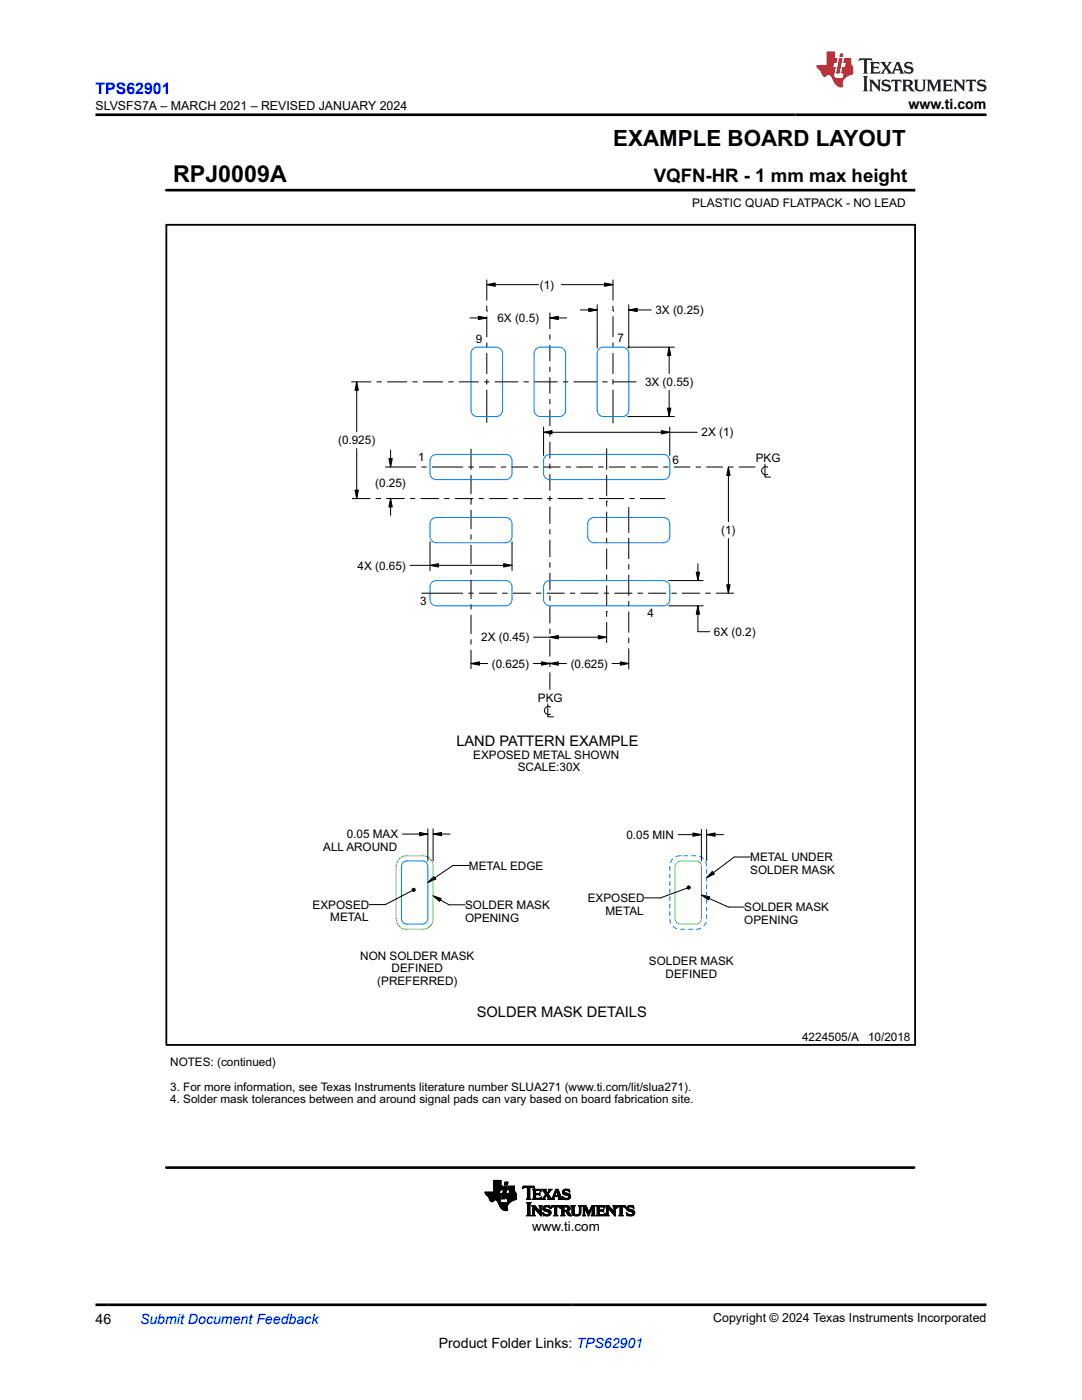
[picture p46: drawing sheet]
<svg xmlns="http://www.w3.org/2000/svg" width="216mm" height="279mm" viewBox="0 0 216 279" stroke-linecap="round" stroke-linejoin="round" font-family="sans-serif">
<defs><g id="words">
<text font-size="4.6" x="34.5" y="36.3">RPJ0009A</text>
<text font-size="4.5" x="122.4" y="29.1">EXAMPLE BOARD LAYOUT</text>
<text font-size="3.7" x="130.5" y="36.3">VQFN-HR - 1 mm max height</text>
<text font-size="3.2" fill="#00f" x="19" y="18.7">TPS62901</text>
<g font-size="2.9">
<text x="91.1" y="148.8">LAND PATTERN EXAMPLE</text>
<text x="95.1" y="202.9">SOLDER MASK DETAILS</text>
</g>
<g font-size="2.8">
<text x="181.3" y="21.8">www.ti.com</text>
<text x="19" y="264.2">46</text>
<text x="87.6" y="269">Product Folder Links: TPS62901</text>
</g>
<text font-size="2.8" fill="#00f" x="27.9" y="264.2">Submit Document Feedback</text>
<text font-size="2.7" x="106.2" y="245.6">www.ti.com</text>
<g font-size="2.5">
<text x="19" y="21.9">SLVSFS7A – MARCH 2021 – REVISED JANUARY 2024</text>
<text x="142.3" y="263.9">Copyright © 2024 Texas Instruments Incorporated</text>
</g>
<text font-size="2.4" x="138.1" y="41.3">PLASTIC QUAD FLATPACK - NO LEAD</text>
<g font-size="2.3">
<text x="107.7" y="57.6">(1)</text>
<text x="99.3" y="64.3">6X (0.5)</text>
<text x="130.8" y="62.7">3X (0.25)</text>
<text x="95" y="68.5">9</text>
<text x="123.2" y="68.3">7</text>
<text x="128.7" y="77">3X (0.55)</text>
<text x="67.5" y="88.7">(0.925)</text>
<text x="140" y="87.1">2X (1)</text>
<text x="83.5" y="92">1</text>
<text x="134.2" y="92.7">6</text>
<text x="150.8" y="92.3">PKG</text>
<text x="74.9" y="97.2">(0.25)</text>
<text x="143.9" y="106.6">(1)</text>
<text x="71.3" y="113.7">4X (0.65)</text>
<text x="83.9" y="120.7">3</text>
<text x="129.2" y="123.2">4</text>
<text x="96" y="128">2X (0.45)</text>
<text x="142.4" y="126.9">6X (0.2)</text>
<text x="98.1" y="133.3">(0.625)</text>
<text x="113.9" y="133.3">(0.625)</text>
<text x="107.3" y="140.1">PKG</text>
<text x="94.4" y="151.4">EXPOSED METAL SHOWN</text>
<text x="103.3" y="153.9">SCALE:30X</text>
<text x="69.2" y="167.3">0.05 MAX</text>
<text x="125" y="167.4">0.05 MIN</text>
<text x="64.5" y="169.8">ALL AROUND</text>
<text x="93.6" y="173.6">METAL EDGE</text>
<text x="149.7" y="171.9">METAL UNDER</text>
<text x="149.7" y="174.4">SOLDER MASK</text>
<text x="62.4" y="181.4">EXPOSED</text>
<text x="65.9" y="183.9">METAL</text>
<text x="92.8" y="181.4">SOLDER MASK</text>
<text x="92.8" y="183.9">OPENING</text>
<text x="117.3" y="180">EXPOSED</text>
<text x="120.8" y="182.5">METAL</text>
<text x="148.5" y="181.9">SOLDER MASK</text>
<text x="148.5" y="184.4">OPENING</text>
<text x="71.9" y="191.6">NON SOLDER MASK</text>
<text x="75.3" y="196.6">(PREFERRED)</text>
<text x="78.1" y="194.1">DEFINED</text>
<text x="129.5" y="192.7">SOLDER MASK</text>
<text x="132.8" y="195.2">DEFINED</text>
<text x="160" y="207.7">4224505/A</text>
<text x="173.2" y="207.7">10/2018</text>
<text x="34" y="212.6">NOTES: (continued)</text>
<text x="34" y="217.7">3. For more information, see Texas Instruments literature number SLUA271 (www.ti.com/lit/slua271).</text>
<text x="34" y="220.2">4. Solder mask tolerances between and around signal pads can vary based on board fabrication site.</text>
</g>
</g></defs>
<g fill="none" stroke="#000" stroke-width=".2">
<path d="M33.2 38h149.2M182.4 37.7v.5M97.1 56.8l1.7-.3v.6zM97.1 55.8v4.2M97.1 56.8h10.4M112 56.8h10.3M120.6 56.5l1.7 .3-1.7 .3zM122.3 55.8v4.2M70.1 76.2h4M71.2 76.2l.3 1.7h-.7zM71.2 76.2v10M75.1 76.2h1.1"/>
<path d="M77.2 76.2h4M82.3 76.2h1M84.4 76.2h4M89.4 76.2h1.1M91.6 76.2h3.9M93.8 63.4h3.3M95.5 63.1l1.6 .3-1.6 .4zM96.6 76.2h1.1M97.1 62.1h.1M97.1 61v1.1M97.1 63.1v4.2M97.1 68.4v1"/>
<path d="M97.1 70.5v4.1M97.1 75.7v1M97.1 77.8v6.6M98.7 76.2h4.7M104.5 76.2h1M106.6 76.2h4.7M109.7 63.4l1.7-.3v.7zM109.7 62.4v3.3M109.7 66.7v1.1M109.7 68.8v3.3M109.7 73.2v1M109.7 75.3v3.3"/>
<path d="M109.7 79.6v1.1M109.7 63.4h3.4M112.3 76.2h1.1M114.4 76.2h4.7M115.8 61.9h3.4M117.5 61.5l1.7 .4-1.7 .3zM119.2 60.8v8.7M120.2 76.2h1M122.3 76.2h4.7M122.3 62.1h.1M122.3 61v1.1M122.3 63.1v4.2"/>
<path d="M122.3 68.4v1M122.3 70.5v4.1M122.3 75.7v1M122.3 77.8v6.7M125.3 69.3h9.3M125.5 61.9l1.6-.4v.7zM125.5 60.8v8.7M125.5 61.9h4.4M133.5 69.3l.4 1.7h-.7zM133.5 69.3v5.2M133.5 77.9v5.2M70.2 99.5h3.7"/>
<path d="M70.8 97.8h.7l-.3 1.7zM71.2 89.5v10M75 99.5h1M76.8 93.2h6.2M77.1 99.5h3.7M77.6 91.5h.7l-.4 1.7zM77.9 99.5l.4 1.7h-.7zM77.9 89.8v3.4M77.9 99.5v3.4M81.8 99.5h1.1M83.9 99.5h3.7M84.1 93.2h1"/>
<path d="M86.2 93.2h6.2M88.7 99.5h1M90.8 99.5h3.6M93.5 93.2h1M94 99.7h.1M94 89.6v4.1M94 94.8v3.8M94 99.7v1M95.5 99.5h1.1M95.6 93.2h3.3M97.6 99.5h3.7M99.9 93.2h1.1"/>
<path d="M102.1 93.2h3.3M102.3 99.5h1.1M104.5 99.5h3.6M106.4 93.2h1.1M108.5 86.3l1.6-.4v.7zM108.5 85.2v5.7M108.5 86.3h30.6M108.5 93.2h3.3M109.2 99.5h1.1M109.7 81.7v3.3M109.7 86.1v1M109.7 88.2v3.3"/>
<path d="M109.7 92.5v1.1M109.7 94.6v3.3M109.7 99v1M111.3 99.5h5M112.9 93.2h1.1M115 93.2h3.3M117.4 99.5h1.1M119.4 93.2h1M119.5 99.5h5M121.1 89.5v4.2M121.1 94.8v4.2M121.5 93.2h3.3"/>
<path d="M125.3 83.1h9.3M125.6 99.5h1.1M125.9 93.2h1M127.7 99.5h5M128 93.2h3.3M132 85.9l1.6 .4-1.6 .3zM132.3 93.2h1.1M133.2 81.5h.7l-.4 1.6zM133.6 85.2v5.7M134.5 93.2h3.3M138.8 93.2h1.1M140.9 93.2h3.3"/>
<path d="M145.3 93.2h1.1M145.3 93.2l.4 1.7h-.7zM145.3 93.2v10.9M147.4 93.2h3.3M152.6 92.6v2.6h1.2M153.2 93.3a.82 .82 0 0 0-1.3 .7 .82 .82 0 0 0 1.3 .7M81.8 112.8h20.4M84.1 118.4h8.3M85.8 112.8l1.7-.3v.7zM85.8 108.1v5.8M93.5 118.4h1M94 101.8v3.8"/>
<path d="M94 106.6v1.1M94 108.8v3.8M94 113.6v1.1M94 115.7v3.8M95.6 118.4h3.6M100.2 118.4h1.1M100.5 112.5l1.7 .3-1.7 .4zM102.2 108.1v5.8M102.3 118.4h3.6M107 118.4h1M109.1 118.4h3.6M109.7 101.1v3.4"/>
<path d="M109.7 105.6v1.1M109.7 107.7v3.5M109.7 112.2v1.1M109.7 114.3v3.5M109.7 118.8v1.1M113.7 118.4h1.1M115.8 118.4h3.6M120.5 118.4h1M121.1 100h.1M121.1 100v1.1M121.1 102.1v4.2M121.1 107.4v1"/>
<path d="M121.1 109.5v4.1M121.1 114.7v1M121.1 116.8v4.2M122.6 118.4h3.6M125.5 101.2v5.1M125.5 107.4v4.2M125.5 112.6v1.1M125.5 114.7v4.2M125.5 120v1M127.2 118.4h1.1M129.3 118.4h3.6M133.4 115.9h6.9"/>
<path d="M134 118.4h1M136.1 118.4h3.6M138.9 114.2h.7l-.3 1.7zM139.3 112.5v3.4M140.7 118.4h1.1M142.8 118.4h3.6M145 116.7h.7l-.4 1.7zM145.3 107.5v10.9M94 132.4l1.7-.3v.7zM94 120.6v1.1M94 122.7v3.8M94 127.6v1"/>
<path d="M94 129.7v3.8M94 132.4h3.3M106.4 132.4h6.6M106.5 127.2h14.6M108 132.1l1.7 .3-1.7 .4zM109.7 127.2l1.7-.4v.7zM109.7 132.4l1.7-.3v.7zM109.7 121v3.4M109.7 125.5v1M109.7 127.6v3.4M109.7 132.1v1M109.7 134.2v3.4"/>
<path d="M119.4 126.8l1.7 .4-1.7 .3zM121.1 122h.1M121.1 122v1.1M121.1 124.1v4.2M122.1 132.4h3.4M123.8 132.1l1.7 .3-1.7 .4zM125.5 122.1v4.1M125.5 127.3v1M125.5 129.4v4.2M133.4 120.9h6.9M139.3 120.9l.3 1.7h-.7zM139.3 120.9v5.2h2.3"/>
<path d="M109.3 140.5v2.6h1.1M109.9 141.1a.82 .82 0 0 0-1.3 .7 .82 .82 0 0 0 1.3 .7M80.3 166.5h5.1M82.2 177.4l.3-.1h.2l.2 .3-.2 .3h-.2l-.3-.2zM82.2 177.7l-5.3 2.8h-3.2M83.7 166.1l1.7 .4-1.7 .3zM85.4 165.4v6.4M86.4 166.5l1.7-.4v.7zM86.4 178.8l1.6 .5-.3 .6zM86.4 178.8l3.2 1.8h3.2M86.4 165.4v6.4M86.4 166.5h3.4"/>
<path d="M86.6 174.9l.3 .6-1.5 .6zM93.6 172.7h-3.2l-5 3.4M135.3 166.6h4.7M137.1 177.2l-5.3 2h-3.2M137.1 177l.2-.2 .3 .1 .2 .2-.2 .3-.3 .1-.2-.2zM138.3 166.2l1.7 .4-1.7 .3zM140 178.6l1.6 .4-.3 .6zM140 178.6l5.3 2.4h3.2M140 165.5v6.3M141 166.6l1.7-.4v.7zM141 165.5v6.3M141 166.6h3.4"/>
<path d="M142.1 173.9l.4 .5-1.5 .8zM149.7 171h-3.2l-5.5 4.2M96.8 238h2.9M96.8 238.1h2.9M96.8 238.2h2.8M96.9 238.2h3.2l-.2 1M96.9 238.3h3.1M96.9 238.4h3.1M97 238.4h3M97.1 238.5h2.9M97.1 238.6h2.9M97.2 238.6h2.8"/>
<path d="M97.3 238.7h2.7M97.4 238.8h2.5M97.5 238.9h2.4M97.6 239h2.3M97.6 239.1h2.3M97.6 239.2h2.3M97.7 239.3h2.1M97.7 239.4h2.1M97.7 239.5h1M97.8 239.5h.8M97.8 239.6h.7M97.9 239.7h.6"/>
<path d="M97.9 239.7h.5M98.1 239.8h.2M98.5 237.8h1.2M98.5 237.7h1.2M98.5 237.6h1.3M98.5 236.7h1.8l-.1 .8h-1.7M98.5 237.4h1.7M98.5 237.3h1.7M98.5 237.2h1.7M98.5 237.2h1.8M98.5 237.1h1.8M98.5 237h1.8"/>
<path d="M98.5 236.9h1.8M98.5 236.8h1.8M98.5 236.6h1.5M98.5 236.5h1.5M98.5 236.4h1.5M98.5 236.3h1.5M98.5 236.2h1.5M98.5 236.1h1.5M98.5 236h1.5M98.5 235.9h1.5M98.5 235.8h1.5M98.5 235.7h1.5"/>
<path d="M98.5 235.6h1.5M99 239.5h.8M99.1 239.5h.7M99.2 239.6h.6M99.2 239.7h.6M99.3 239.7h.5M99.3 239.8h.5M99.3 239.9h.6M99.4 239.9h.6M99.7 237.9h-2.9l.1 .4 .6 .6 .4 .8 .4 .1 .4-.3h.4l.8 1.5 .7 .5h.7l-.1-.8 .6-.8M99.8 237.5l-.2 .7M99.9 239.2l-.1 .6 .6 .2h.8l.2-.7"/>
<path d="M100 236.7v-1.1h-1.5v2.3M100.1 239.2h.6M100.1 239.1h.6M100.2 239h.5M100.2 238.9h.6M100.2 238.8h.6M100.2 238.7h.6M100.2 238.6h.6M100.3 238.6h.5M100.3 238.5h.5M100.3 238.4h.6M100.3 238.3h.6"/>
<path d="M100.3 238.2h.6M100.3 238.1h.6M100.4 238h.5M100.4 238h.6M100.4 237.9h.6M100.4 237.8h.6M100.4 237.7h.6M100.4 237.6h.6M100.5 237.5h.5M100.5 237.4h.6M100.5 237.3h.6M100.5 237.2h.6"/>
<path d="M100.5 237.1h.6M100.6 237h.5M100.6 237h.6M100.6 236.9h.6M100.6 236.8h.6M100.6 236.7h.6l-.5 2.6h-.6zM100.7 236.4h.6M100.7 236.3h.6M100.7 236.2h.6M100.7 236.1h.6M100.7 236h.6M100.8 236h.5"/>
<path d="M100.8 235.9h.6l-.2 .6h-.5zM101 239.1h2M101 239h2M101 239.2h2M101 238.9h2M101 238.9v.3l.4 .1M101 238.8h2M101.1 238.7h1.9M101.1 238.6h1.9M101.1 238.5h1.9M101.1 238.4h1.9M101.1 238.3h1.9"/>
<path d="M101.2 239.9h.6M101.3 239.9h.6M101.3 239.8h.7M101.3 239.7h.8M101.3 239.7h.9M101.3 239.6h1M101.3 237.4h1.4M101.3 239.5h1.2M101.3 239.5h1.3M101.3 237.3h1.4M101.3 239.4h1.5M101.4 237.2h1.3"/>
<path d="M101.4 239.3h1.6M101.4 237.1h1.3M101.4 237h1.3M101.4 236.9h1.3M101.4 236.8h1.3M101.6 238.2h1.4M101.6 238.1h1.3M101.6 238h1.2M101.7 237.9h1.1M101.7 237.8h1M101.7 237.7h1M101.7 237.6h1"/>
<path d="M101.7 237.5l-.1 .7M102.7 237.5h-1.4l.2-.8h1.2v1l.3 .5v1.2M103 239.4l-1.2 .5M103 238.2h-1.8l-.2 .7M104.3 237.2h.1M104.3 237.1h.2M104.3 237h2.3M104.3 236.9h2.3M104.4 236.8h2.2M105 239.3h.9M105.2 239.2h.6M105.2 237.1h.5"/>
<path d="M105.2 239.1h.5M105.2 237.1v-.1h-.5l-.5 .2 .2-.5h2.1l.2 .5-.5-.2h-.4l-.1 .1M105.2 239l-.2 .3M105.2 239h.5M105.2 238.9h.5M105.2 238.8h.5M105.2 238.7h.5M105.2 238.6h.5M105.2 238.5h.5M105.2 238.4h.5M105.2 238.3h.5M105.2 238.2h.5"/>
<path d="M105.2 238.1h.5M105.2 238h.5M105.2 237.9h.5M105.2 237.8h.5M105.2 237.7h.5M105.2 237.6h.5M105.2 237.5h.5M105.2 237.4h.5M105.2 237.3h.5M105.2 237.2h.5M105.2 237.1v1.9M105.7 239l.2 .3"/>
<path d="M105.7 237.1v1.9M105.9 239.3h-.9M106.2 239.3h1.7M106.3 237.4h1.6M106.4 239.2h1.6M106.4 237.5h1.5M106.4 239.1h.5M106.4 237.6h.5M106.4 237.7l-.2-.4h1.6l.2 .5M106.4 239l-.2 .3M106.4 238.2h1.1l.2-.2v.6l-.2-.2-1.1 .1M106.4 239h.5"/>
<path d="M106.4 238.9h.5M106.4 238.8h.5M106.4 238.7h.5M106.4 238.6h.5M106.4 238.4h1.3M106.4 238.3h1.3M106.4 238.1h.5M106.4 238h.5M106.4 237.9h.5M106.4 237.8h.5M106.4 237.7h.5M106.4 237.7v1.3"/>
<path d="M106.5 237.1h.2M106.6 237.2h.1M106.9 237.7l.1-.1h.5l.5 .2M106.9 238.4v.7h.8l.3-.2-.1 .5-1.7-.1M106.9 237.7v.5M107.5 238.2h.2M107.6 238.5h.1M107.6 239.1h.4M107.6 238.1h.1M107.6 238.6h.1M107.6 237.6h.3M107.8 237.7h.2"/>
<path d="M107.9 239h.1M107.9 237.8h.1M108 238.9h.1M108 239.3h.8M108.1 237.4h.8M108.3 239.2h.4M108.3 237.5h.6M108.3 239.1h.4M108.4 237.6h.5M108.4 239l-.4 .3M108.4 239h.3M108.4 237.7h.6"/>
<path d="M108.5 238.9h.3M108.5 237.8h.5M108.5 238.8h.3M108.6 237.9h.5M108.6 238.8h.3M108.6 238h.5M108.7 238.7h.3M108.7 238.1h.8M108.7 238.6h.8M108.8 238.2h.6M108.8 239.3h-.8M108.8 238.5h.7"/>
<path d="M108.8 238.3h.6M108.9 238.4h.5M108.9 237.7l.1-.4h-.9l.8 1.1-.5 .6M108.9 237.7l.3 .4 .4-.5-.2-.3h.7l-.7 1M109.1 238.7h.5M109.2 238.8h.5M109.3 239.3l.1-.2-.4-.6-.3 .7 .1 .1M109.3 239.3h1.4M109.3 238h.3M109.3 238.9h.5M109.3 237.9h.3M109.4 238.3l.7 .9 .2-.2"/>
<path d="M109.4 239h.5M109.4 237.8h.3M109.4 239.1h.5M109.4 239.2h.6M109.5 237.7h.3M109.5 237.4h.6M109.5 237.6h.3M109.6 237.5h.3M110.1 239.2h.4M110.2 239.1h.3M110.2 239h.3M110.3 239l.6-1.7h.5l.6 1.8 .3 .2"/>
<path d="M110.3 238.9h.3M110.3 238.8h.3M110.4 238.8h1.5M110.4 238.7h1.5M110.4 238.6h.3M110.5 238.5h.2M110.5 238.4h.3M110.5 239.1l.2 .2M110.5 239.1l.1-.3h.8l.1 .3M110.5 238.3h.3M110.6 238.2h.2M110.6 238.1h.3"/>
<path d="M110.7 239.3h-1.4M110.7 238h.2M110.7 237.9h.3M110.7 237.8h.3M110.8 237.7h.7M110.8 237.6h.7M110.8 237.5h.6M110.9 237.4h.5M111 237.7l.4 .9h-.7zM111.1 237.8h.4M111.1 237.9h.5M111.1 238h.5"/>
<path d="M111.2 238.1h.4M111.2 238.2h.5M111.2 238.3h.5M111.3 238.4h.5M111.3 238.5h.5M111.4 238.6h.4M111.4 239.3h.9M111.5 238.8h.4M111.5 238.9h.5M111.5 239h.5M111.5 239.1l-.1 .2M111.6 239.2h.5"/>
<path d="M111.6 239.1h.4M112.2 238.8h.1M112.2 238.9h.2M112.2 237.9h.4M112.2 238h.5M112.2 237.8h.4M112.3 239h.3M112.3 239.3h-.9M112.3 238.1h.7M112.3 237.7h.3M112.3 239.1h.5M112.3 238.2h1.1"/>
<path d="M112.3 239.2h1.4M112.3 237.6h.4M112.3 239.3h.2M112.4 238.3h1.2M112.4 237.5h1.2M112.5 238.4h1.2M112.5 237.4h1.1M112.6 239.3h.9M112.7 238.5h1.1M112.7 237.3h.5M112.9 239.4h.3M113.1 238.6h.7"/>
<path d="M113.2 238.6l.3 .2-.3 .3h-.5l-.5-.4M113.3 239.1h.5M113.3 237.6h.4M113.4 238.7h.5M113.4 239h.4M113.5 238.8h.4M113.5 238.9h.3M113.5 237.7h.2M113.6 237.8h.1M113.7 237.9l-.6-.3h-.4l-.1 .2 .1 .2 1.1 .4v.5l-.2 .4-1.3 .1-.1-.7M113.7 237.9l-.1-.6h-.8l-.4 .3-.2 .3 .1 .3 .9 .4M113.7 237.9h.1"/>
<path d="M99.4 240h1M99.4 240.1h2.2M99.5 240.1h2.1M99.5 240.2h2M99.5 240.3h1.9M99.6 240.3h1.8M99.6 240.4h1.8M99.6 240.5h1.7M99.7 240.5h1.6M99.7 240.6h1.6M99.7 240.7h1.5M99.8 240.7h1.4"/>
<path d="M99.8 240.8h1.4M99.8 240.9h1.4M99.9 240.9h1.3M99.9 241h1.3M100 241.1h1.2M100.1 241.2h1.1M100.2 241.3h1M100.2 241.3h1.1M100.3 241.4h1M100.4 241.5h.9M100.6 241.5h.7M100.9 241.6h.1"/>
<path d="M101.2 240h.5M105 242.6l.3-.3v-2l-.3-.3h1l-.3 .3v2.1l.3 .2M105 242.6h1M105.1 240.1h.8M105.2 242.5h.6M105.2 240.2h.6M105.2 242.4h.5M105.3 240.3h.4M105.3 242.3h.4M105.3 242.2h.4M105.3 242.1h.4M105.3 242h.4"/>
<path d="M105.3 241.9h.4M105.3 241.8h.4M105.3 241.7h.4M105.3 241.6h.4M105.3 241.5h.4M105.3 241.4h.4M105.3 241.3h.4M105.3 241.2h.4M105.3 241.1h.4M105.3 241h.4M105.3 240.9h.4M105.3 240.8h.4"/>
<path d="M105.3 240.7h.4M105.3 240.6h.4M105.3 240.5h.4M105.3 240.4h.4M106 242.6h-1M106.1 242.6h.7M106.1 240.6h.6M106.2 240.7h.6M106.3 242.5h.4M106.3 240.8h.6M106.3 242.4h.3M106.3 240.9h.7"/>
<path d="M106.3 242.3h.3M106.3 242.2h.3M106.3 242.1h.3M106.3 242h.3M106.3 241.9h.3M106.3 241.8h.3M106.3 241.7h.3M106.3 241.6h.3M106.3 241.5h.3M106.3 241.4h.3M106.3 241.3h.3M106.3 241.2h.3"/>
<path d="M106.3 241.1h.8M106.3 241h.8M106.6 241.1v1.3l.2 .2M106.6 241.1h.1M106.6 241.1l1.4 1.6v-1.8l.2-.3h-.6l.1 .3 .1 .9M106.7 241.2h.5M106.7 241.3h.6M106.8 242.6h-.7M106.8 241.4h.6M106.9 241.5h.6M107 241.6h.6M107.1 241.7h.5"/>
<path d="M107.1 241.8h.9M107.2 241.9h.8M107.3 241.9h.7M107.4 242h.6M107.5 242.1h.5M107.6 242.2h.4M107.6 240.6h.6M107.6 242.3h.4M107.7 240.7h.4M107.7 242.4h.3M107.7 240.8h.3M107.7 241.8l-1-1.2h-.6l.2 .3v1.5l-.2 .2"/>
<path d="M107.7 241.8h.1M107.7 240.9h.3M107.8 241.7h.2M107.8 241.6h.2M107.8 241.5h.2M107.8 241.4h.2M107.8 241.3h.2M107.8 241.2h.2M107.8 241.1h.2M107.8 241h.2M107.8 242.5h.2M107.9 242.6h.1"/>
<path d="M108.3 242h.1M108.3 242.1h.1M108.3 242.2h.3M108.3 241.2h.4M108.3 241.1h.4M108.3 241.3h.5M108.3 242.3h.4M108.3 241h.4M108.4 241.4h.8M108.4 242.4h.6M108.4 240.9h.4M108.4 242.5h1.3"/>
<path d="M108.4 241.5h1.2M108.4 242.6h.1M108.4 240.8h1.3M108.5 241.6h1.2M108.5 240.7h1.2M108.6 241.7h1.2M108.7 242.6h.9M108.7 240.6h.7M108.9 241.8l-.5-.4v-.5l.4-.3h.9l.1 .6-.7-.4-.3 .1-.1 .2 1 .5 .3 .4M108.9 241.8l.6 .1v.4l-.6 .1-.6-.4M108.9 241.8h1M109.2 242.4h.6"/>
<path d="M109.3 241.9h.6M109.4 240.9h.3M109.5 242.3h.4M109.5 241.9h.4M109.5 242.2h.4M109.5 242h.5M109.6 242.1h.3M109.6 240.6h.1M109.6 241h.2M109.7 241.1h.1M109.9 241.1h.1M109.9 241h.2"/>
<path d="M110 242l-.3 .5-.6 .2-.5-.2-.2 .1-.1-.6M110 240.9h.2M110 240.8h1.8M110 240.7h1.7M110.1 240.6h1.6M110.4 242.6h.9M110.6 242.5h.5M110.6 242.4h.5M110.7 240.9h.4M110.7 242.3h.4M110.7 241l-.4-.1-.4 .2 .2-.5h1.6l.2 .5-.5-.2h-.3v.1M110.7 241v1.4l-.3 .2"/>
<path d="M110.7 242.2h.4M110.7 242.1h.4M110.7 242h.4M110.7 241.9h.4M110.7 241.8h.4M110.7 241.7h.4M110.7 241.6h.4M110.7 241.5h.4M110.7 241.4h.4M110.7 241.3h.4M110.7 241.2h.4M110.7 241.1h.4"/>
<path d="M110.7 241h.4M111.1 241v1.4l.2 .2M111.3 242.6h-.9M111.6 240.9h.2M111.7 241h.1M111.7 241.1h.1M111.9 242.6l.2-.2v-1.5l-.2-.3 1.5 .1 .3 .2v.4l-.1 .3-.4 .1 .9 .9h-.6l-.5-.7-.5-.1v.6l.2 .2M111.9 242.6h.8M111.9 240.6h1.3M112 240.7h1.5M112 242.5h.6M112.1 240.8h1.5"/>
<path d="M112.1 242.4h.4M112.1 240.9h.4M112.1 242.3h.4M112.1 242.2h.4M112.1 242.1h.4M112.1 242h.4M112.1 241.9h.4M112.1 241.8h1.2M112.1 241.7h1.3M112.1 241.6h1.5M112.1 241.5h.4M112.1 241.4h.4"/>
<path d="M112.1 241.3h.4M112.1 241.2h.4M112.1 241.1h.4M112.1 241h.4M112.7 240.9l-.2 .1v.6M112.7 242.6h-.8M112.9 240.9h.3l.1 .3-.1 .3-.3 .1M112.9 241.9h.6M113 241.9h.5M113.1 242h.5M113.1 242.1h.6M113.1 240.9h.6"/>
<path d="M113.2 241.5h.5M113.2 242.2h.5M113.2 242.3h.6M113.2 241h.5M113.2 241.4h.5M113.3 241.3h.4M113.3 241.1h.5M113.3 241.2h.5M113.3 242.4h.6M113.4 242.5h.6M113.5 242.6h.6M113.9 240.6h.9"/>
<path d="M114.1 240.7h.5M114.1 240.8h.5M114.1 240.9h.5M114.1 241.9h.5M114.1 241.8h.5M114.1 241.7h.5M114.1 241.6h.5M114.1 241.5h.5M114.1 241.4h.5M114.1 241.3h.5M114.1 241.2h.5M114.1 241.1h.5"/>
<path d="M114.1 241h.5M114.1 242h.5M114.1 242.1h.5M114.2 242.2h.4M114.2 242.3h.5M114.3 242.4h.6M114.4 242.5h1.3M114.6 241.9l.1 .4 .4 .1 .4-.1 .1-.4M114.6 241.9v-1l.2-.3h-.9l.2 .3 .1 1.3 .2 .3 .5 .2 .6-.1 .3-.2 .1-.5M114.6 242.6h.9M115.3 242.4h.5M115.4 240.6h.7"/>
<path d="M115.5 242.3h.3M115.5 240.7h.5M115.6 242.2h.3M115.6 242.1h.3M115.6 240.8h.3M115.6 242h.3M115.6 240.9h.3M115.6 241.9v-1l-.2-.3h.7l-.2 .2v1.1M115.6 241.9h.3M115.6 241.8h.3M115.6 241.7h.3M115.6 241.6h.3"/>
<path d="M115.6 241.5h.3M115.6 241.4h.3M115.6 241.3h.3M115.6 241.2h.3M115.6 241.1h.3M115.6 241h.3M116.2 242.6l.2-.3v-1.4l-.2-.3h.7l.6 1.3 .6-1.3h.7l-.2 .3v1.5l.2 .2M116.2 242.6h.6M116.2 240.6h.7M116.3 240.7h.7M116.3 242.5h.4M116.4 240.8h.6"/>
<path d="M116.4 242.4h.3M116.4 240.9h.7M116.4 242.3h.3M116.4 242.2h.3M116.4 242.1h.3M116.4 242h.3M116.4 241.9h.3M116.4 241.8h.3M116.4 241.7h.3M116.4 241.6h.3M116.4 241.5h.3M116.4 241.4h.3"/>
<path d="M116.4 241.3h.3M116.4 241.2h.3M116.4 241.1h.8M116.4 241h.7M116.7 242.3l.1 .3M116.7 242.3v-1.3l.7 1.7 .8-1.7v1.4l-.2 .2M116.7 241.2h.5M116.8 241.3h.4M116.8 241.4h.5M116.8 242.6h-.6M116.9 241.5h.4M116.9 241.6h.5"/>
<path d="M116.9 241.7h.5M117 241.8h.4M117 241.9h.5M117.1 241.9h.7M117.1 242h.6M117.1 242.1h.6M117.2 242.2h.4M117.2 242.3h.4M117.3 242.4h.3M117.3 242.5h.2M117.4 242.6h.1M117.6 241.9h.2"/>
<path d="M117.6 241.8h.2M117.6 241.7h.3M117.7 241.6h.2M117.7 241.5h.3M117.8 241.4h.2M117.8 241.3h.2M117.8 241.2h.3M117.9 241.1h.7M117.9 241h.7M118 240.9h.6M118 242.6h.8M118 240.8h.6"/>
<path d="M118 240.7h.7M118.1 240.6h.7M118.1 242.5h.6M118.1 242.4h.5M118.2 242.3h.4M118.2 242.2h.4M118.2 242.1h.4M118.2 242h.4M118.2 241.9h.4M118.2 241.8h.4M118.2 241.7h.4M118.2 241.6h.4"/>
<path d="M118.2 241.5h.4M118.2 241.4h.4M118.2 241.3h.4M118.2 241.2h.4M118.8 242.6h-.8M119 242.6h1.6M119 240.6h1.6M119.1 240.7h1.5M119.1 242.5h1.6M119.1 240.8h1.5M119.2 242.4h1.5M119.2 240.9h.4"/>
<path d="M119.2 242.3h.4M119.2 242.2h.4M119.2 242.1h.4M119.2 242h.4M119.2 241.9h.4M119.2 241.8h.4M119.2 241.7h1.3M119.2 241.6h1.3M119.2 241.5h1.3M119.2 241.4h.4M119.2 241.3h.4M119.2 241.2h.4"/>
<path d="M119.2 241.1h.4M119.2 241h.4M119.6 241v.5h.6l.3-.2v.6l-.3-.2h-.6v.7h.8l.4-.3M119.8 240.9l-.2 .1M120.1 240.9l.6 .2M120.3 241.8h.2M120.4 241.4h.1M120.4 240.9h.3M120.6 242.3h.2M120.6 241h.1M120.7 241.1h.1M120.7 241.1l-.2-.5h-1.5l.2 .3v1.4l-.2 .3"/>
<path d="M120.7 242.2h.1M120.8 242.1h.1M120.8 242.1l-.2 .5h-1.6M120.9 242.6h.6M120.9 240.6h.6M121 240.7h.6M121 242.5h.4M121 240.8h.6M121.1 242.4h.2M121.1 240.9h.6M121.1 242.3h.2M121.1 242.2h.2"/>
<path d="M121.1 242.1h.2M121.1 242h.2M121.1 241.9h.2M121.1 241.8h.2M121.1 241.7h.2M121.1 241.6h.2M121.1 241.5h.2M121.1 241.4h.2M121.1 241.3h.2M121.1 241.2h.2M121.1 241.1h.8M121.1 241h.7"/>
<path d="M121.3 241.1v1.3l.2 .2M121.3 241.1h.1M121.3 241.1l1.5 1.6v-1.8l.1-.3h-.6l.2 .3v.9l-1-1.2h-.6l.2 .3v1.4l-.2 .3M121.4 241.2h.6M121.5 241.3h.6M121.5 242.6h-.6M121.6 241.4h.5M121.6 241.5h.6M121.7 241.6h.6M121.8 241.7h.6M121.9 241.8h.9M122 241.9h.8"/>
<path d="M122.1 241.9h.7M122.1 242h.7M122.2 242.1h.6M122.3 242.2h.5M122.3 240.6h.6M122.4 242.3h.4M122.4 240.7h.5M122.5 242.4h.3M122.5 240.8h.3M122.5 240.9h.3M122.5 241.7h.3M122.5 241.6h.3"/>
<path d="M122.5 241.5h.3M122.5 241.4h.3M122.5 241.3h.3M122.5 241.2h.3M122.5 241.1h.3M122.5 241h.3M122.6 242.5h.2M122.6 242.6h.2M123 241.1h.1M123 241h.2M123 240.9h.3M123.1 240.8h1.7"/>
<path d="M123.1 240.7h1.7M123.1 240.6h1.7M123.5 242.6h.9M123.7 242.5h.5M123.7 242.4h.5M123.7 240.9h.5M123.7 241v-.1h-.3l-.4 .2 .1-.5h1.7l.1 .5-.4-.2h-.3l-.1 .1M123.7 241v1.4l-.2 .2M123.7 242.3h.4M123.7 242.2h.4M123.7 242.1h.4M123.7 242h.4"/>
<path d="M123.7 241.9h.4M123.7 241.8h.4M123.7 241.7h.4M123.7 241.6h.4M123.7 241.5h.4M123.7 241.4h.4M123.7 241.3h.4M123.7 241.2h.4M123.7 241.1h.4M123.7 241h.4M124.1 241l.1 1.4 .2 .2M124.4 242.6h-.9"/>
<path d="M124.6 240.9h.2M124.7 241h.2M124.8 241.1h.1M125 242h.1M125 242.1h.1M125 242.2h.3M125 241.2h.4M125 241.1h.4M125 241.3h.5M125 242.3h.4M125 241h.4M125.1 241.4h.8"/>
<path d="M125.1 242.4h.6M125.1 240.9h.4M125.1 242.5h1.3M125.1 241.5h1.2M125.1 242.6h.1M125.1 240.8h1.3M125.2 241.6h1.2M125.2 240.7h1.2M125.3 241.7h1.2M125.4 242.6h.9M125.4 240.6h.7M125.6 241.8l-.5-.4v-.5l.4-.3h.9l.1 .6-.7-.4-.3 .1-.1 .2 1 .5 .3 .4"/>
<path d="M125.6 241.8l.6 .1v.4l-.6 .1-.6-.4M125.6 241.8h1M125.9 242.4h.6M126 241.9h.6M126.1 240.9h.3M126.2 242.3h.4M126.2 241.9h.4M126.2 242.2h.4M126.2 242h.5M126.3 242.1h.3M126.3 240.6h.1M126.3 241h.2"/>
<path d="M126.4 241.1h.1M126.7 242l-.3 .5-.6 .2-.5-.2-.2 .1-.1-.6"/>
</g>
<g fill="#000">
<path d="M97.1 56.8l1.7-.3v.6zM120.6 56.5l1.7 .3-1.7 .3zM71.2 76.2l.3 1.7h-.7zM95.5 63.1l1.6 .3-1.6 .4zM109.7 63.4l1.7-.3v.7zM117.5 61.5l1.7 .4-1.7 .3zM125.5 61.9l1.6-.4v.7zM133.5 69.3l.4 1.7h-.7zM70.8 97.8h.7l-.3 1.7zM77.9 99.5l.4 1.7h-.7zM77.6 91.5h.7l-.4 1.7zM108.5 86.3l1.6-.4v.7z"/>
<path d="M133.2 81.5h.7l-.4 1.6zM132 85.9l1.6 .4-1.6 .3zM145.3 93.2l.4 1.7h-.7zM85.8 112.8l1.7-.3v.7zM100.5 112.5l1.7 .3-1.7 .4zM138.9 114.2h.7l-.3 1.7zM145 116.7h.7l-.4 1.7zM94 132.4l1.7-.3v.7zM109.7 127.2l1.7-.4v.7zM108 132.1l1.7 .3-1.7 .4zM109.7 132.4l1.7-.3v.7zM119.4 126.8l1.7 .4-1.7 .3z"/>
<path d="M123.8 132.1l1.7 .3-1.7 .4zM139.3 120.9l.3 1.7h-.7zM82.2 177.4l.3-.1h.2l.2 .3-.2 .3h-.2l-.3-.2zM83.7 166.1l1.7 .4-1.7 .3zM86.6 174.9l.3 .6-1.5 .6zM86.4 166.5l1.7-.4v.7zM86.4 178.8l1.6 .5-.3 .6zM137.1 177l.2-.2 .3 .1 .2 .2-.2 .3-.3 .1-.2-.2zM138.3 166.2l1.7 .4-1.7 .3zM140 178.6l1.6 .4-.3 .6zM141 166.6l1.7-.4v.7zM142.1 173.9l.4 .5-1.5 .8z"/>
</g>
<path d="M33.2 44.9h149.4v163.6h-149.4z" fill="none" stroke="#000" stroke-width=".36"/>
<path d="M33.2 38h149.2M33.2 233h149.2" fill="none" stroke="#000" stroke-width=".53"/>
<g fill="none" stroke="#007fff" stroke-width=".2">
<path d="M94.2 69.8l.6-.5h.4h3.8a1.26 1.26 0 0 1 1.3 1.2v11.4a1.26 1.26 0 0 1-1.3 1.2h-3.8a1.26 1.26 0 0 1-1.2-1.2v-11.4zM106.8 69.8l.6-.5h.4h3.8a1.26 1.26 0 0 1 1.3 1.2v11.4a1.26 1.26 0 0 1-1.3 1.2h-3.8a1.26 1.26 0 0 1-1.2-1.2v-11.4zM119.4 69.8l.6-.5h.4h3.8a1.26 1.26 0 0 1 1.3 1.2v11.4a1.26 1.26 0 0 1-1.3 1.2h-3.8a1.26 1.26 0 0 1-1.2-1.2v-11.4zM86.3 90.9l.8-.2h13.8a1.26 1.26 0 0 1 1.3 1.2v2.6a1.26 1.26 0 0 1-1.3 1.2h-13.8a1.26 1.26 0 0 1-1.3-1.2v-2.6l.1-.4zM109 90.9l.7-.2h22.7a1.26 1.26 0 0 1 1.2 1.2v2.6a1.26 1.26 0 0 1-1.2 1.2h-22.7a1.26 1.26 0 0 1-1.2-1.2v-2.6v-.4zM86 116.4l.7-.5h.4h13.8a1.26 1.26 0 0 1 1.3 1.2v2.5a1.26 1.26 0 0 1-1.3 1.3h-13.8a1.26 1.26 0 0 1-1.3-1.3v-2.5zM86.3 103.5l.8-.2h13.8a1.26 1.26 0 0 1 1.3 1.2v2.6a1.26 1.26 0 0 1-1.3 1.2h-13.8a1.26 1.26 0 0 1-1.3-1.2v-2.6l.1-.4zM108.7 116.4l.6-.5h.4h22.7a1.26 1.26 0 0 1 1.2 1.2v2.5a1.26 1.26 0 0 1-1.2 1.3h-22.7a1.26 1.26 0 0 1-1.2-1.3v-2.5zM117.8 103.5l.7-.2h13.9a1.26 1.26 0 0 1 1.2 1.2v2.6a1.26 1.26 0 0 1-1.2 1.2h-13.9a1.26 1.26 0 0 1-1.2-1.2v-2.6v-.4zM80.3 172.3l.5-.4 .4-.1h3.1a1.05 1.05 0 0 1 1.1 1.1v10.5a1.05 1.05 0 0 1-1.1 1h-3.1a1.05 1.05 0 0 1-1.1-1v-10.5zM133.7 172.9v.9M133.7 174.4v.9"/>
<path d="M133.7 175.9v.9M133.7 177.4v.9M133.7 178.9v.9M134.3 171.4l-.5 .8M135.8 170.8h.1M135.8 170.8l-1 .2M136.4 170.8h.9M138 170.8h.9M139.6 170.9l.8 .5M140.8 171.9l.2 1M141 173.5v.9M141 175v.9"/>
<path d="M141 176.5v.9M141 178v.9M141 179.5v.9M133.7 183.4l.2 .9M133.7 180.4v.9M133.7 181.9v.9M133.9 184.3h.1M134.3 184.8l.8 .6M135.8 185.5h.9M137.3 185.5h1M139.9 185.2l-1 .3M140.9 184l-.5 .8"/>
<path d="M141 181v.9M141 182.5v.9"/>
</g>
<path d="M79.7 171.4l.9-.5 .6-.1h3.1a2.1 2.1 0 0 1 2.1 2.1v10.5a2.1 2.1 0 0 1-2.1 2.1h-3.1a2.1 2.1 0 0 1-2.1-2.1v-10.5v-.6zM134.9 172.3l.5-.4 .4-.1h3.1l.5 .2 .4 .3 .2 .6v10.5a1.05 1.05 0 0 1-1.1 1h-3.1a1.05 1.05 0 0 1-1.1-1v-10.5z" fill="none" stroke="#6ef200" stroke-width=".2"/>
<path d="M171.5 11.6l-.2 .6 .5-.2h.6v.1v2.2l-.2 .4h1l-.2-.4v-2.2v-.1h.5l.5 .2-.1-.6zM173.6 12.4l.2 .3v1.6l-.2 .4h1.9l.1-.6a1.08 1.08 0 0 1-1.3 .2v-.7h.6l.4 .2v-.7l-.4 .2h-.6v-.5l.2-.2a1 1 0 0 1 1 .3l-.1-.5zM175.7 12.4l.9 1.1-1 1.2h.9l-.2-.2 .5-.8 .4 .8-.2 .2h1.6l-.2-.2 .2-.5h.9l.1 .5-.1 .2h.9l-.2-.4-.8-1.9h-.5l-.9 2.1-.9-1.1 .9-1h-.8l.2 .2-.4 .6-.4-.6 .2-.2zM179 12.8l.4 1h-.7zM180.7 12.5a.65 .65 0 0 0-.2 .7 .65 .65 0 0 0 .6 .5l.6 .1 .1 .3a.79 .79 0 0 1-.7 .4 .79 .79 0 0 1-.7-.5l.1 .7 .2-.1a.93 .93 0 0 0 1.1 0 .93 .93 0 0 0 .4-.9 1.46 1.46 0 0 0-1.2-.6l-.1-.3a1.09 1.09 0 0 1 1.2 .2l-.2-.6-.1 .1-.5-.2zM172.2 15.2l.2 .4v2.2l-.2 .4h1l-.2-.4v-2.2l.2-.4zM173.4 15.9l.2 .4v1.5l-.2 .4h.8l-.3-.4 .1-1.3 1.6 1.8v-2l.2-.4h-.7l.1 .2 .1 1.1-1.2-1.3zM176.2 16a.65 .65 0 0 0-.2 .8 .65 .65 0 0 0 .6 .4l.6 .2 .1 .2a.79 .79 0 0 1-.7 .4 .79 .79 0 0 1-.7-.5l.1 .7 .2-.1a.93 .93 0 0 0 1.1 .1 .93 .93 0 0 0 .4-1 1.46 1.46 0 0 0-1.2-.5l-.1-.4a1.09 1.09 0 0 1 1.2 .2l-.1-.6-.2 .1-.5-.1zM177.9 15.9l-.1 .6a.63 .63 0 0 1 .8-.3v1.6l-.3 .4h1l-.2-.4v-1.6a.66 .66 0 0 1 .8 .3l-.1-.6zM180 15.9l.2 .4v1.5l-.2 .4h1l-.2-.2-.1-.7h.5l.1 .2a.79 .79 0 0 0 1.2 .6l-1-.9a.61 .61 0 0 0 .6-.6 .61 .61 0 0 0-.5-.7zM180.8 16.2h.1a.47 .47 0 0 1 .5 .1 .47 .47 0 0 1 .1 .5l-.1 .1-.7 .1zM182.3 15.9l.2 .2a2.27 2.27 0 0 0 .4 2 1.04 1.04 0 0 0 1.7-.7v-1.3l.2-.2h-.8l.2 .4v1.1a.6 .6 0 0 1-.6 .6 .6 .6 0 0 1-.6-.6v-1.1l.3-.4zM184.9 15.9l.2 .4v1.5l-.2 .4h.8l-.3-.4v-1.4l.9 1.9 .9-1.9v1.4l-.3 .4h1l-.2-.4v-1.5l.2-.4h-.8l-.7 1.5-.6-1.5zM188.1 15.9l.2 .4v1.5l-.2 .4h1.9l.1-.6a1.09 1.09 0 0 1-1.3 .2v-.7h.6l.4 .2v-.6l-.4 .2h-.6v-.6l.2-.1a1.01 1.01 0 0 1 1 .3l-.1-.6zM190.2 15.9l.3 .4v1.5l-.3 .4h.8l-.2-.4v-1.3l1.6 1.8v-2l.2-.4h-.7l.2 .2v1.1l-1.2-1.3zM192.8 15.9l-.1 .6a.63 .63 0 0 1 .8-.3v1.6l-.3 .4h1l-.2-.4v-1.6a.66 .66 0 0 1 .8 .3l-.1-.6zM195.2 16a.65 .65 0 0 0-.2 .8 .65 .65 0 0 0 .6 .4l.6 .2 .2 .2a.79 .79 0 0 1-.7 .4 .79 .79 0 0 1-.7-.5l.1 .7 .2-.1a.93 .93 0 0 0 1 .1 .93 .93 0 0 0 .5-1 1.46 1.46 0 0 0-1.3-.5v-.4a1.09 1.09 0 0 1 1.2 .2l-.2-.6-.2 .1-.5-.1z" fill="#231f20"/>
<path d="M164.9 10.3v2.7h-2l.1 .4 .8 1a.95 .95 0 0 0 1 .9 .59 .59 0 0 1 .5-.4 .59 .59 0 0 1 .5 .3l.4 .8a1.59 1.59 0 0 0 2.1 1.4 1.61 1.61 0 0 1 1-2.3l1-.3-.1-1.5a1.59 1.59 0 0 1-.3-1.7h-1.5l-.2 .9h.6l-.2 .9h-.5l-.2 .9v.3l.4 .1-.1 .9h-.7a.73 .73 0 0 1-1-.7l.3-1.5h-.5l.1-.9h.5l.2-.9h-.5v-1.3zM167.4 11.6l-.6 3.1h.7l.6-3.1zM167.6 10.7l-.1 .6h.7l.1-.6z" fill="#ed1c24"/>
<path d="M19 22.9h177.8M19 260.4h177.8" fill="none" stroke="#000" stroke-width=".53"/>
<use href="#words"/>
</svg>
